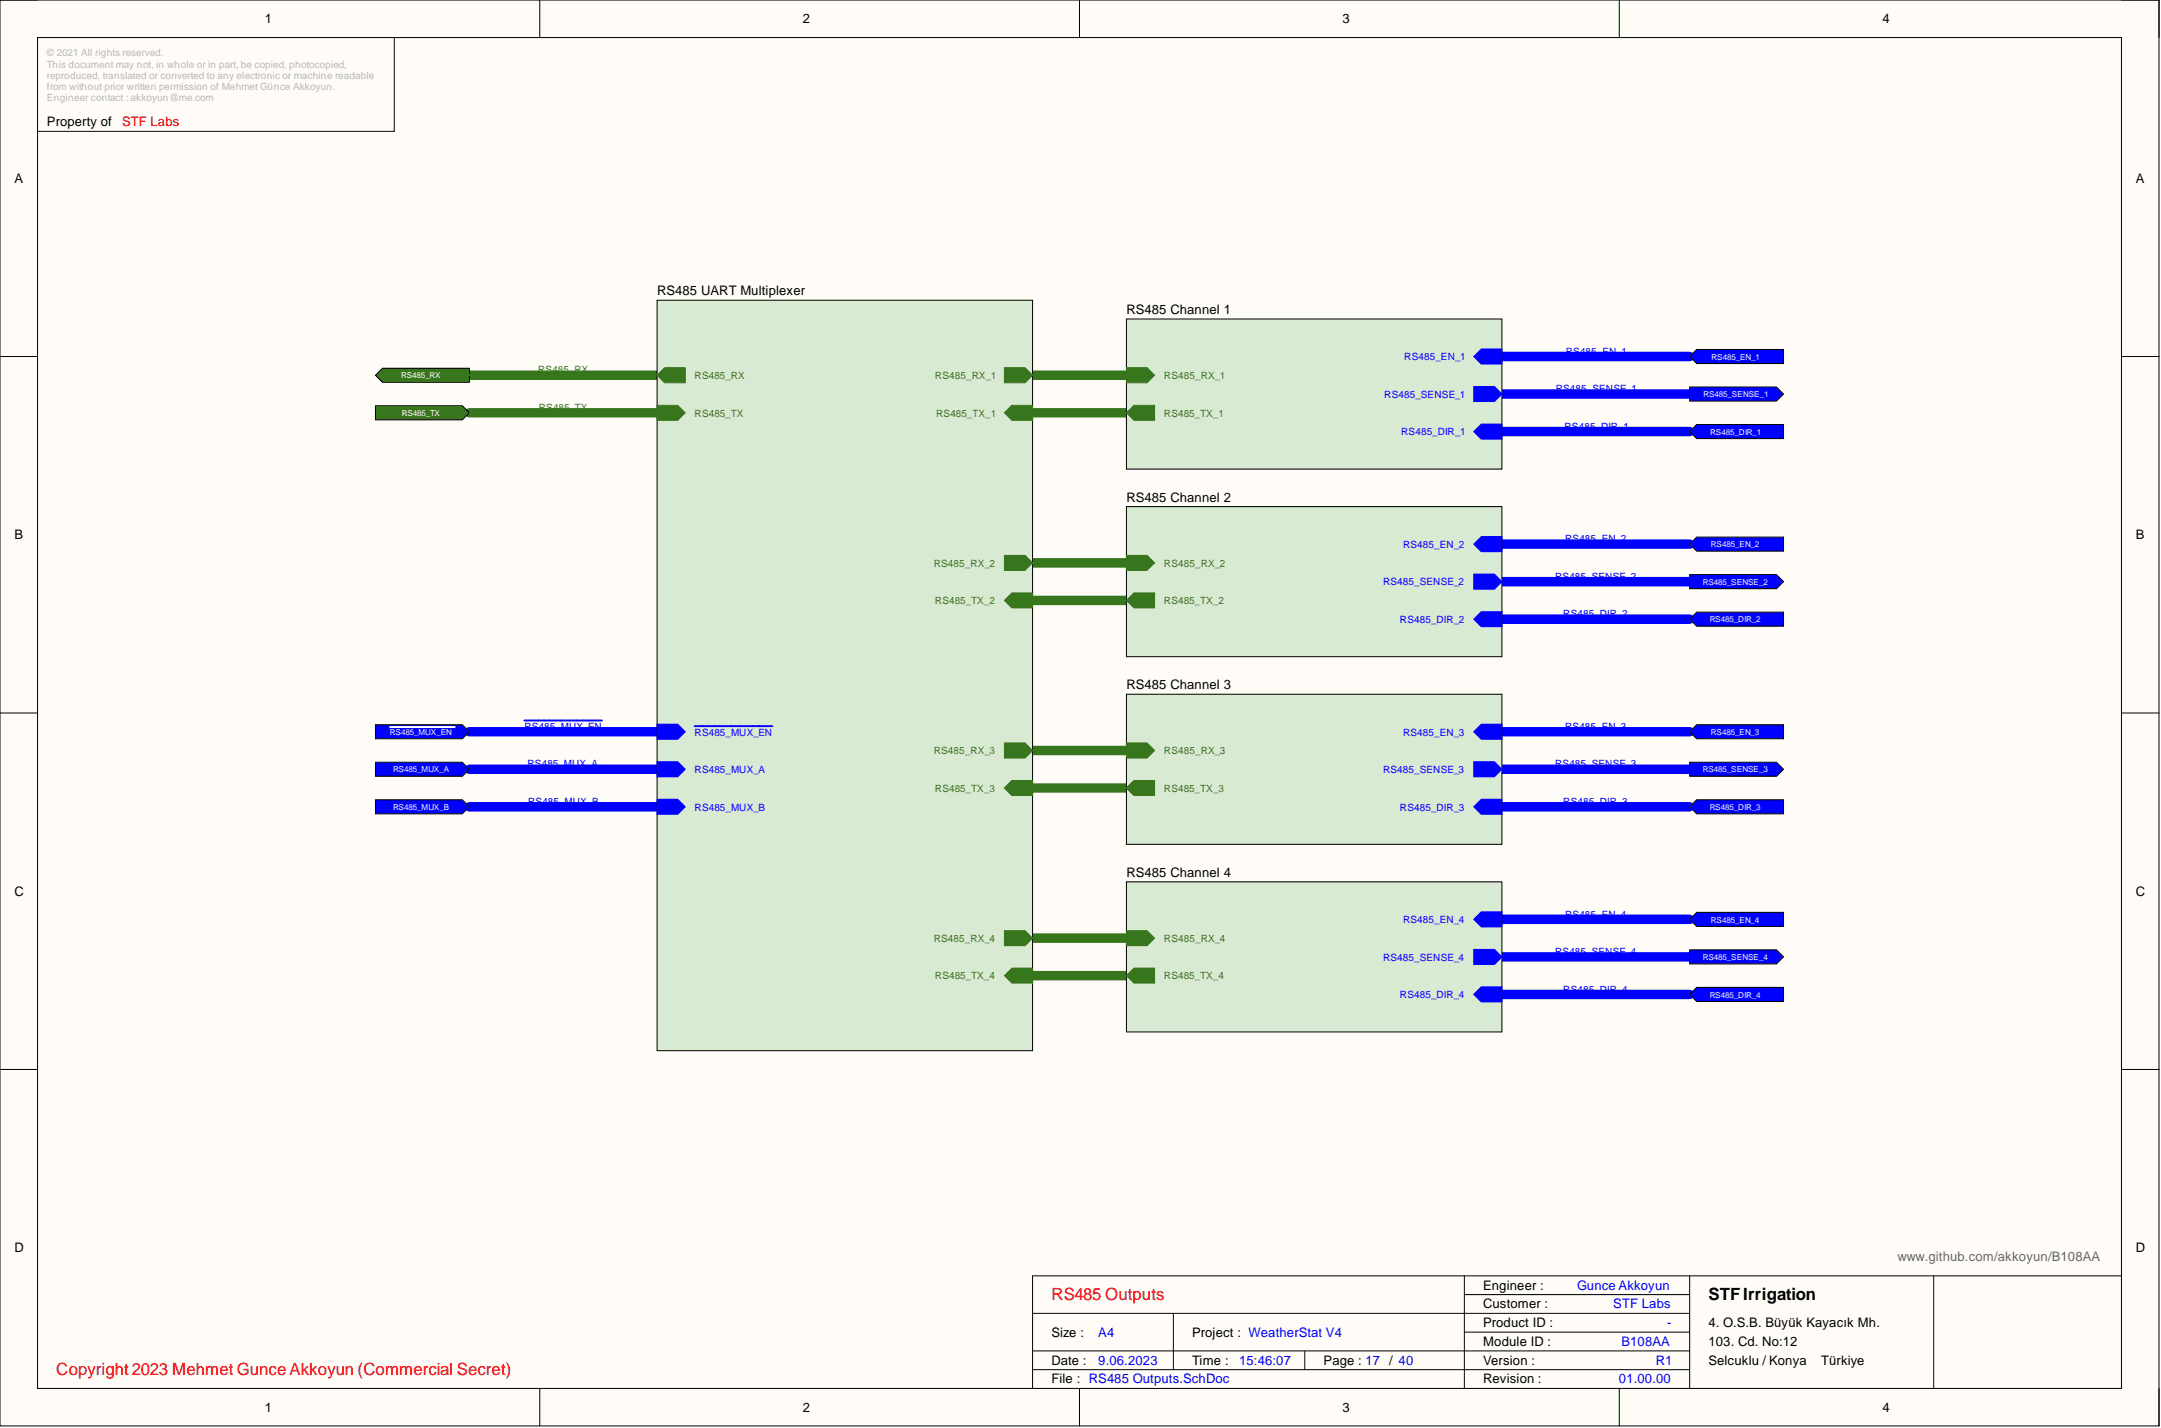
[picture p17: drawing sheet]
<svg xmlns="http://www.w3.org/2000/svg" width="292mm" height="193mm" viewBox="0 0 292 193" stroke-linecap="round" stroke-linejoin="round" font-family="sans-serif">
<defs><g id="words">
<g font-size="2.3" fill="#f00">
<text x="142.1" y="175.7">RS485 Outputs</text>
<text x="7.6" y="185.8">Copyright 2023 Mehmet Gunce Akkoyun (Commercial Secret)</text>
</g>
<text font-size="2.3" x="230.9" y="175.7">STFIrrigation</text>
<g font-size="1.8">
<text x="35.8" y="3.1">1</text>
<text x="108.5" y="3.1">2</text>
<text x="181.4" y="3.1">3</text>
<text x="254.4" y="3.1">4</text>
<text x="6.3" y="17.1">Property of</text>
<text x="1.9" y="24.7">A</text>
<text x="288.7" y="24.7">A</text>
<text x="88.8" y="39.9">RS485 UART Multiplexer</text>
<text x="152.3" y="42.4">RS485 Channel 1</text>
<text x="152.3" y="67.8">RS485 Channel 2</text>
<text x="1.9" y="72.9">B</text>
<text x="288.7" y="72.9">B</text>
<text x="152.3" y="93.1">RS485 Channel 3</text>
<text x="152.3" y="118.5">RS485 Channel 4</text>
<text x="1.9" y="121">C</text>
<text x="288.7" y="121">C</text>
<text x="1.9" y="169.2">D</text>
<text x="288.7" y="169.2">D</text>
<text x="200.5" y="174.3">Engineer :</text>
<text x="200.5" y="176.8">Customer :</text>
<text x="200.5" y="179.3">Product ID :</text>
<text x="230.9" y="179.3">4. O.S.B. Büyük Kayacık Mh.</text>
<text x="142.1" y="184.4">Date :</text>
<text x="142.1" y="180.6">Size :</text>
<text x="161.1" y="184.4">Time :</text>
<text x="161.1" y="180.6">Project : WeatherStat V4</text>
<text x="178.9" y="184.4">Page : 17 / 40</text>
<text x="200.5" y="181.9">Module ID :</text>
<text x="200.5" y="184.4">Version :</text>
<text x="230.9" y="181.9">103. Cd. No:12</text>
<text x="230.9" y="184.4">Selcuklu / Konya</text>
<text x="246.2" y="184.4">Türkiye</text>
<text x="35.8" y="190.7">1</text>
<text x="108.5" y="190.7">2</text>
<text x="142.1" y="186.9">File : RS485 Outputs.SchDoc</text>
<text x="181.4" y="190.7">3</text>
<text x="200.5" y="186.9">Revision :</text>
<text x="254.4" y="190.7">4</text>
</g>
<text font-size="1.8" fill="#f00" x="16.5" y="17.1">STF Labs</text>
<text font-size="1.8" fill="#666" x="256.5" y="170.5">www.github.com/akkoyun/B108AA</text>
<g font-size="1.8" fill="#00f">
<text x="213.2" y="174.3">Gunce Akkoyun</text>
<text x="218.1" y="176.8">STF Labs</text>
<text x="225.3" y="179.3">-</text>
<text x="148.5" y="184.4">9.06.2023</text>
<text x="148.5" y="180.6">A4</text>
<text x="167.5" y="184.4">15:46:07</text>
<text x="219.2" y="181.9">B108AA</text>
<text x="223.8" y="184.4">R1</text>
<text x="218.8" y="186.9">01.00.00</text>
</g>
<g font-size="1.4" fill="#b7b7b7">
<text x="6.3" y="7.6">© 2021 All rights reserved.</text>
<text x="6.3" y="9.1">This document may not, in whole or in part, be copied, photocopied,</text>
<text x="6.3" y="10.7">reproduced, translated or converted to any electronic or machine readable</text>
<text x="6.3" y="12.2">from without prior written permission of Mehmet Günce Akkoyun.</text>
<text x="6.3" y="13.7">Engineer contact : akkoyun@me.com</text>
</g>
<g font-size="1.4" fill="#00f">
<text x="211.6" y="47.9">RS485_EN_1</text>
<text x="187.1" y="53.8">RS485_SENSE_1</text>
<text x="189.8" y="48.7">RS485_EN_1</text>
<text x="210.3" y="53">RS485_SENSE_1</text>
<text x="189.4" y="58.8">RS485_DIR_1</text>
<text x="211.5" y="58.1">RS485_DIR_1</text>
<text x="189.6" y="74">RS485_EN_2</text>
<text x="211.6" y="73.3">RS485_EN_2</text>
<text x="186.9" y="79.1">RS485_SENSE_2</text>
<text x="210.2" y="78.3">RS485_SENSE_2</text>
<text x="211.3" y="83.4">RS485_DIR_2</text>
<text x="189.2" y="84.2">RS485_DIR_2</text>
<text x="70.9" y="98.6">RS485_MUX_EN</text>
<text x="93.9" y="99.4">RS485_MUX_EN</text>
<text x="189.6" y="99.4">RS485_EN_3</text>
<text x="211.6" y="98.6">RS485_EN_3</text>
<text x="71.3" y="103.7">RS485_MUX_A</text>
<text x="93.9" y="104.5">RS485_MUX_A</text>
<text x="186.9" y="104.5">RS485_SENSE_3</text>
<text x="210.2" y="103.7">RS485_SENSE_3</text>
<text x="71.4" y="108.8">RS485_MUX_B</text>
<text x="93.9" y="109.5">RS485_MUX_B</text>
<text x="189.2" y="109.5">RS485_DIR_3</text>
<text x="211.3" y="108.8">RS485_DIR_3</text>
<text x="189.6" y="124.7">RS485_EN_4</text>
<text x="211.6" y="124">RS485_EN_4</text>
<text x="186.9" y="129.8">RS485_SENSE_4</text>
<text x="210.2" y="129.1">RS485_SENSE_4</text>
<text x="189.2" y="134.9">RS485_DIR_4</text>
<text x="211.3" y="134.1">RS485_DIR_4</text>
</g>
<g font-size="1.4" fill="#38761d">
<text x="72.7" y="50.5">RS485_RX</text>
<text x="93.9" y="51.2">RS485_RX</text>
<text x="126.4" y="51.2">RS485_RX_1</text>
<text x="157.3" y="51.2">RS485_RX_1</text>
<text x="72.8" y="55.5">RS485_TX</text>
<text x="93.9" y="56.3">RS485_TX</text>
<text x="126.5" y="56.3">RS485_TX_1</text>
<text x="157.3" y="56.3">RS485_TX_1</text>
<text x="126.2" y="76.6">RS485_RX_2</text>
<text x="157.3" y="76.6">RS485_RX_2</text>
<text x="126.4" y="81.6">RS485_TX_2</text>
<text x="157.3" y="81.6">RS485_TX_2</text>
<text x="126.2" y="101.9">RS485_RX_3</text>
<text x="157.3" y="101.9">RS485_RX_3</text>
<text x="126.4" y="107">RS485_TX_3</text>
<text x="157.3" y="107">RS485_TX_3</text>
<text x="126.2" y="127.3">RS485_RX_4</text>
<text x="157.3" y="127.3">RS485_RX_4</text>
<text x="126.4" y="132.4">RS485_TX_4</text>
<text x="157.3" y="132.4">RS485_TX_4</text>
</g>
<g font-size="1.1" fill="#fff">
<text x="54.2" y="51.1">RS485_RX</text>
<text x="230.3" y="53.7">RS485_SENSE_1</text>
<text x="231.4" y="48.6">RS485_EN_1</text>
<text x="54.3" y="56.2">RS485_TX</text>
<text x="231.2" y="58.7">RS485_DIR_1</text>
<text x="231.3" y="74">RS485_EN_2</text>
<text x="230.2" y="79">RS485_SENSE_2</text>
<text x="231.1" y="84.1">RS485_DIR_2</text>
<text x="52.7" y="99.3">RS485_MUX_EN</text>
<text x="231.3" y="99.3">RS485_EN_3</text>
<text x="53.1" y="104.4">RS485_MUX_A</text>
<text x="230.2" y="104.4">RS485_SENSE_3</text>
<text x="53.1" y="109.4">RS485_MUX_B</text>
<text x="231.1" y="109.4">RS485_DIR_3</text>
<text x="231.3" y="124.7">RS485_EN_4</text>
<text x="230.2" y="129.7">RS485_SENSE_4</text>
<text x="231.1" y="134.8">RS485_DIR_4</text>
</g>
</g></defs>
<path d="M0 0h291.8v192.7h-291.8z" fill-rule="evenodd" fill="#fffcf8"/>
<path d="M0 0h291.8v192.7h-291.8z" fill="none" stroke="#000" stroke-width=".14"/>
<path d="M5.1 5.1h281.7v182.5h-281.7z" fill-rule="evenodd" fill="#fffcf8"/>
<g fill="none" stroke="#000" stroke-width=".14">
<path d="M0 0h5.1M5.1 5.1h281.7v182.5h-281.7zM53.3 5.1v12.7h-48.2M73 0v5.1M145.9 0v5.1M218.9 0v5.1M286.8 0h5v5.1M0 48.2h5.1M286.8 48.2h5M0 96.3h5.1M286.8 96.3h5M0 144.5h5.1"/>
<path d="M286.8 144.5h5M139.6 177.5h88.8M158.6 177.5v7.6M197.9 174.9h30.5M197.9 172.4v15.2M228.4 172.4v15.2M261.4 172.4v15.2M286.8 172.4h-147.2v15.2M73 187.6v5.1M139.6 182.6h88.8M139.6 185.1h88.8M145.9 187.6v5.1"/>
<path d="M176.4 182.6v2.5M197.9 180h30.5M218.9 187.6v5.1M291.8 187.6v5.1"/>
</g>
<path d="M63.4 50.7h25.4M63.4 55.8h25.4M139.6 50.7h12.7M139.6 55.8h12.7M139.6 76.1h12.7M139.6 81.1h12.7M139.6 101.4h12.7M139.6 106.5h12.7M139.6 126.8h12.7M139.6 131.8h12.7" fill="none" stroke="#38761d" stroke-width="1.3"/>
<g fill="none" stroke="#00f" stroke-width="1.3">
<path d="M203 48.2h25.4M203 53.2h25.4M203 58.3h25.4M203 73.5h25.4M203 78.6h25.4M63.4 98.9h25.4M203 83.7h25.4M203 98.9h25.4M63.4 104h25.4M63.4 109h25.4M203 104h25.4M203 109h25.4"/>
<path d="M203 124.2h25.4M203 129.3h25.4M203 134.4h25.4"/>
</g>
<path d="M152.3 43.1h50.7v20.3h-50.7z" fill-rule="evenodd" fill="#d9ead3"/>
<path d="M152.3 43.1h50.7v20.3h-50.7z" fill="none" stroke="#000" stroke-width=".14"/>
<path d="M152.3 55.8l1-1h2.8v2h-2.8z" fill-rule="evenodd" fill="#38761d"/>
<path d="M152.3 55.8l1-1h2.8v2h-2.8z" fill="none" stroke="#38761d" stroke-width=".14"/>
<path d="M152.3 49.7h2.8l1 1-1 1h-2.8z" fill-rule="evenodd" fill="#38761d"/>
<path d="M152.3 49.7h2.8l1 1-1 1h-2.8z" fill="none" stroke="#38761d" stroke-width=".14"/>
<path d="M199.2 48.2l1-1h2.8v2h-2.8z" fill-rule="evenodd" fill="#00f"/>
<path d="M199.2 48.2l1-1h2.8v2h-2.8z" fill="none" stroke="#00f" stroke-width=".14"/>
<path d="M199.2 52.2h2.8l1 1-1 1.1h-2.8z" fill-rule="evenodd" fill="#00f"/>
<path d="M199.2 52.2h2.8l1 1-1 1.1h-2.8z" fill="none" stroke="#00f" stroke-width=".14"/>
<path d="M199.2 58.3l1-1h2.8v2h-2.8z" fill-rule="evenodd" fill="#00f"/>
<path d="M199.2 58.3l1-1h2.8v2h-2.8z" fill="none" stroke="#00f" stroke-width=".14"/>
<path d="M152.3 68.5h50.7v20.2h-50.7z" fill-rule="evenodd" fill="#d9ead3"/>
<path d="M152.3 68.5h50.7v20.2h-50.7z" fill="none" stroke="#000" stroke-width=".14"/>
<path d="M152.3 81.1l1-1h2.8v2.1h-2.8z" fill-rule="evenodd" fill="#38761d"/>
<path d="M152.3 81.1l1-1h2.8v2.1h-2.8z" fill="none" stroke="#38761d" stroke-width=".14"/>
<path d="M152.3 75.1h2.8l1 1-1 1h-2.8z" fill-rule="evenodd" fill="#38761d"/>
<path d="M152.3 75.1h2.8l1 1-1 1h-2.8z" fill="none" stroke="#38761d" stroke-width=".14"/>
<path d="M199.2 73.5l1-1h2.8v2h-2.8z" fill-rule="evenodd" fill="#00f"/>
<path d="M199.2 73.5l1-1h2.8v2h-2.8z" fill="none" stroke="#00f" stroke-width=".14"/>
<path d="M199.2 77.6h2.8l1 1-1 1h-2.8z" fill-rule="evenodd" fill="#00f"/>
<path d="M199.2 77.6h2.8l1 1-1 1h-2.8z" fill="none" stroke="#00f" stroke-width=".14"/>
<path d="M199.2 83.7l1-1h2.8v2h-2.8z" fill-rule="evenodd" fill="#00f"/>
<path d="M199.2 83.7l1-1h2.8v2h-2.8z" fill="none" stroke="#00f" stroke-width=".14"/>
<path d="M152.3 93.8h50.7v20.3h-50.7z" fill-rule="evenodd" fill="#d9ead3"/>
<path d="M152.3 93.8h50.7v20.3h-50.7z" fill="none" stroke="#000" stroke-width=".14"/>
<path d="M152.3 106.5l1-1h2.8v2h-2.8z" fill-rule="evenodd" fill="#38761d"/>
<path d="M152.3 106.5l1-1h2.8v2h-2.8z" fill="none" stroke="#38761d" stroke-width=".14"/>
<path d="M152.3 100.4h2.8l1 1-1 1h-2.8z" fill-rule="evenodd" fill="#38761d"/>
<path d="M152.3 100.4h2.8l1 1-1 1h-2.8z" fill="none" stroke="#38761d" stroke-width=".14"/>
<path d="M199.2 98.9l1-1h2.8v2h-2.8z" fill-rule="evenodd" fill="#00f"/>
<path d="M199.2 98.9l1-1h2.8v2h-2.8z" fill="none" stroke="#00f" stroke-width=".14"/>
<path d="M199.2 102.9h2.8l1 1.1-1 1h-2.8z" fill-rule="evenodd" fill="#00f"/>
<path d="M199.2 102.9h2.8l1 1.1-1 1h-2.8z" fill="none" stroke="#00f" stroke-width=".14"/>
<path d="M199.2 109l1-1h2.8v2h-2.8z" fill-rule="evenodd" fill="#00f"/>
<path d="M199.2 109l1-1h2.8v2h-2.8z" fill="none" stroke="#00f" stroke-width=".14"/>
<path d="M152.3 119.2h50.7v20.2h-50.7z" fill-rule="evenodd" fill="#d9ead3"/>
<path d="M152.3 119.2h50.7v20.2h-50.7z" fill="none" stroke="#000" stroke-width=".14"/>
<path d="M152.3 131.8l1-1h2.8v2.1h-2.8z" fill-rule="evenodd" fill="#38761d"/>
<path d="M152.3 131.8l1-1h2.8v2.1h-2.8z" fill="none" stroke="#38761d" stroke-width=".14"/>
<path d="M152.3 125.8h2.8l1 1-1 1h-2.8z" fill-rule="evenodd" fill="#38761d"/>
<path d="M152.3 125.8h2.8l1 1-1 1h-2.8z" fill="none" stroke="#38761d" stroke-width=".14"/>
<path d="M199.2 124.2l1-1h2.8v2.1h-2.8z" fill-rule="evenodd" fill="#00f"/>
<path d="M199.2 124.2l1-1h2.8v2.1h-2.8z" fill="none" stroke="#00f" stroke-width=".14"/>
<path d="M199.2 128.3h2.8l1 1-1 1h-2.8z" fill-rule="evenodd" fill="#00f"/>
<path d="M199.2 128.3h2.8l1 1-1 1h-2.8z" fill="none" stroke="#00f" stroke-width=".14"/>
<path d="M199.2 134.4l1-1h2.8v2h-2.8z" fill-rule="evenodd" fill="#00f"/>
<path d="M199.2 134.4l1-1h2.8v2h-2.8z" fill="none" stroke="#00f" stroke-width=".14"/>
<path d="M88.8 40.6h50.8v101.4h-50.8z" fill-rule="evenodd" fill="#d9ead3"/>
<path d="M88.8 40.6h50.8v101.4h-50.8z" fill="none" stroke="#000" stroke-width=".14"/>
<path d="M135.8 55.8l1-1h2.8v2h-2.8z" fill-rule="evenodd" fill="#38761d"/>
<path d="M135.8 55.8l1-1h2.8v2h-2.8z" fill="none" stroke="#38761d" stroke-width=".14"/>
<path d="M135.8 106.5l1-1h2.8v2h-2.8z" fill-rule="evenodd" fill="#38761d"/>
<path d="M135.8 106.5l1-1h2.8v2h-2.8z" fill="none" stroke="#38761d" stroke-width=".14"/>
<path d="M135.8 75.1h2.8l1 1-1 1h-2.8z" fill-rule="evenodd" fill="#38761d"/>
<path d="M135.8 75.1h2.8l1 1-1 1h-2.8z" fill="none" stroke="#38761d" stroke-width=".14"/>
<path d="M88.8 102.9h2.8l1 1.1-1 1h-2.8z" fill-rule="evenodd" fill="#00f"/>
<path d="M88.8 102.9h2.8l1 1.1-1 1h-2.8z" fill="none" stroke="#00f" stroke-width=".14"/>
<path d="M135.8 81.1l1-1h2.8v2.1h-2.8z" fill-rule="evenodd" fill="#38761d"/>
<path d="M135.8 81.1l1-1h2.8v2.1h-2.8z" fill="none" stroke="#38761d" stroke-width=".14"/>
<path d="M88.8 108h2.8l1 1-1 1h-2.8z" fill-rule="evenodd" fill="#00f"/>
<path d="M88.8 108h2.8l1 1-1 1h-2.8z" fill="none" stroke="#00f" stroke-width=".14"/>
<path d="M135.8 49.7h2.8l1 1-1 1h-2.8z" fill-rule="evenodd" fill="#38761d"/>
<path d="M135.8 49.7h2.8l1 1-1 1h-2.8z" fill="none" stroke="#38761d" stroke-width=".14"/>
<path d="M88.8 97.9h2.8l1 1-1 1h-2.8z" fill-rule="evenodd" fill="#00f"/>
<path d="M88.8 97.9h2.8l1 1-1 1h-2.8z" fill="none" stroke="#00f" stroke-width=".14"/>
<path d="M93.9 98.1h10.5" fill="none" stroke="#00f" stroke-width=".25"/>
<path d="M88.8 54.8h2.8l1 1-1 1h-2.8z" fill-rule="evenodd" fill="#38761d"/>
<path d="M88.8 54.8h2.8l1 1-1 1h-2.8z" fill="none" stroke="#38761d" stroke-width=".14"/>
<path d="M135.8 100.4h2.8l1 1-1 1h-2.8z" fill-rule="evenodd" fill="#38761d"/>
<path d="M135.8 100.4h2.8l1 1-1 1h-2.8z" fill="none" stroke="#38761d" stroke-width=".14"/>
<path d="M88.8 50.7l1-1h2.8v2h-2.8z" fill-rule="evenodd" fill="#38761d"/>
<path d="M88.8 50.7l1-1h2.8v2h-2.8z" fill="none" stroke="#38761d" stroke-width=".14"/>
<path d="M135.8 125.8h2.8l1 1-1 1h-2.8z" fill-rule="evenodd" fill="#38761d"/>
<path d="M135.8 125.8h2.8l1 1-1 1h-2.8z" fill="none" stroke="#38761d" stroke-width=".14"/>
<path d="M135.8 131.8l1-1h2.8v2.1h-2.8z" fill-rule="evenodd" fill="#38761d"/>
<path d="M135.8 131.8l1-1h2.8v2.1h-2.8z" fill="none" stroke="#38761d" stroke-width=".14"/>
<path d="M70.9 97.4h10.5" fill="none" stroke="#00f" stroke-width=".25"/>
<path d="M228.4 48.2l.9-1h11.8v1.9h-11.8z" fill-rule="evenodd" fill="#00f"/>
<path d="M228.4 48.2l.9-1h11.8v1.9h-11.8z" fill="none" stroke="#000" stroke-width=".14"/>
<path d="M228.4 52.3h11.7l1 .9-1 1h-11.7z" fill-rule="evenodd" fill="#00f"/>
<path d="M228.4 52.3h11.7l1 .9-1 1h-11.7z" fill="none" stroke="#000" stroke-width=".14"/>
<path d="M228.4 58.3l.9-.9h11.8v1.9h-11.8z" fill-rule="evenodd" fill="#00f"/>
<path d="M228.4 58.3l.9-.9h11.8v1.9h-11.8z" fill="none" stroke="#000" stroke-width=".14"/>
<path d="M228.4 73.5l.9-.9h11.8v1.9h-11.8z" fill-rule="evenodd" fill="#00f"/>
<path d="M228.4 73.5l.9-.9h11.8v1.9h-11.8z" fill="none" stroke="#000" stroke-width=".14"/>
<path d="M228.4 77.7h11.7l1 .9-1 1h-11.7z" fill-rule="evenodd" fill="#00f"/>
<path d="M228.4 77.7h11.7l1 .9-1 1h-11.7z" fill="none" stroke="#000" stroke-width=".14"/>
<path d="M228.4 83.7l.9-1h11.8v1.9h-11.8z" fill-rule="evenodd" fill="#00f"/>
<path d="M228.4 83.7l.9-1h11.8v1.9h-11.8z" fill="none" stroke="#000" stroke-width=".14"/>
<path d="M228.4 98.9l.9-1h11.8v1.9h-11.8z" fill-rule="evenodd" fill="#00f"/>
<path d="M228.4 98.9l.9-1h11.8v1.9h-11.8z" fill="none" stroke="#000" stroke-width=".14"/>
<path d="M228.4 103h11.7l1 1-1 .9h-11.7z" fill-rule="evenodd" fill="#00f"/>
<path d="M228.4 103h11.7l1 1-1 .9h-11.7z" fill="none" stroke="#000" stroke-width=".14"/>
<path d="M228.4 109l.9-.9h11.8v1.9h-11.8z" fill-rule="evenodd" fill="#00f"/>
<path d="M228.4 109l.9-.9h11.8v1.9h-11.8z" fill="none" stroke="#000" stroke-width=".14"/>
<path d="M228.4 124.2l.9-.9h11.8v1.9h-11.8z" fill-rule="evenodd" fill="#00f"/>
<path d="M228.4 124.2l.9-.9h11.8v1.9h-11.8z" fill="none" stroke="#000" stroke-width=".14"/>
<path d="M228.4 128.4h11.7l1 .9-1 1h-11.7z" fill-rule="evenodd" fill="#00f"/>
<path d="M228.4 128.4h11.7l1 .9-1 1h-11.7z" fill="none" stroke="#000" stroke-width=".14"/>
<path d="M228.4 134.4l.9-1h11.8v1.9h-11.8z" fill-rule="evenodd" fill="#00f"/>
<path d="M228.4 134.4l.9-1h11.8v1.9h-11.8z" fill="none" stroke="#000" stroke-width=".14"/>
<path d="M50.8 97.9h11.7l.9 1-.9 .9h-11.7z" fill-rule="evenodd" fill="#00f"/>
<path d="M50.8 97.9h11.7l.9 1-.9 .9h-11.7z" fill="none" stroke="#000" stroke-width=".14"/>
<path d="M52.7 98.3h8.8" fill="none" stroke="#fff" stroke-width=".25"/>
<path d="M50.8 103h11.7l.9 1-.9 .9h-11.7z" fill-rule="evenodd" fill="#00f"/>
<path d="M50.8 103h11.7l.9 1-.9 .9h-11.7z" fill="none" stroke="#000" stroke-width=".14"/>
<path d="M50.8 108.1h11.7l.9 .9-.9 1h-11.7z" fill-rule="evenodd" fill="#00f"/>
<path d="M50.8 108.1h11.7l.9 .9-.9 1h-11.7z" fill="none" stroke="#000" stroke-width=".14"/>
<path d="M50.8 54.8h11.7l.9 1-.9 .9h-11.7z" fill-rule="evenodd" fill="#38761d"/>
<path d="M50.8 54.8h11.7l.9 1-.9 .9h-11.7z" fill="none" stroke="#000" stroke-width=".14"/>
<path d="M50.8 50.7l.9-.9h11.7v1.9h-11.7z" fill-rule="evenodd" fill="#38761d"/>
<path d="M50.8 50.7l.9-.9h11.7v1.9h-11.7z" fill="none" stroke="#000" stroke-width=".14"/>
<path d="M63.4 50.7h25.4M63.4 55.8h25.4M139.6 50.7h12.7M139.6 55.8h12.7M139.6 76.1h12.7M139.6 81.1h12.7M139.6 101.4h12.7M139.6 106.5h12.7M139.6 126.8h12.7M139.6 131.8h12.7" fill="none" stroke="#38761d" stroke-width=".25"/>
<g fill="none" stroke="#00f" stroke-width=".25">
<path d="M203 48.2h25.4M203 53.2h25.4M203 58.3h25.4M203 73.5h25.4M203 78.6h25.4M63.4 98.9h25.4M203 83.7h25.4M203 98.9h25.4M63.4 104h25.4M63.4 109h25.4M203 104h25.4M203 109h25.4"/>
<path d="M203 124.2h25.4M203 129.3h25.4M203 134.4h25.4"/>
</g>
<use href="#words"/>
</svg>
